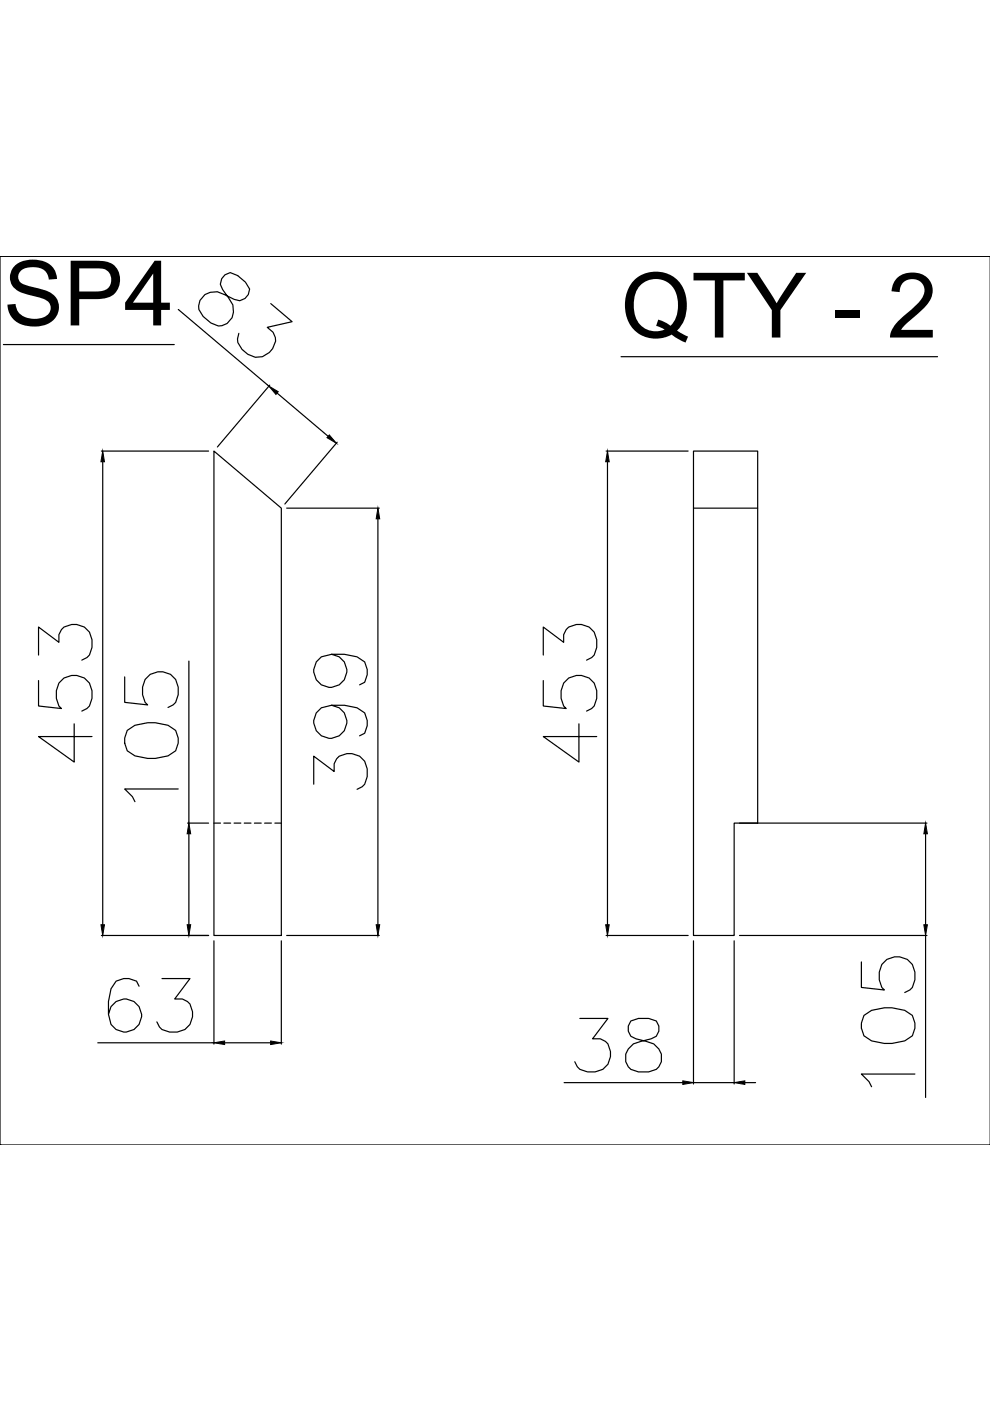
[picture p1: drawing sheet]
<svg xmlns="http://www.w3.org/2000/svg" width="210mm" height="297mm" viewBox="0 0 210 297" stroke-linecap="round" stroke-linejoin="round" font-family="sans-serif">
<defs><g id="words">
<g font-size="19.2">
<text x=".7" y="69">SP4</text>
<text x="131.7" y="71.6">QTY - 2</text>
</g>
</g></defs>
<!-- layer: 0 -->
<g fill="none" stroke="#000" stroke-width=".25">
<path d="M0 54.3h.1M0 54.3v188.5h210M0 54.3h210M.7 73.1h36.2M37.8 65.6l19.2 16.3M43.4 62.5l1.2-.5 1.5-.1 3.6 1.6a2.3 2.3 0 0 0 3.2-2.2l-.9-1.5-1.6-1.4-1.6-.6a2.3 2.3 0 0 0-1.6 3.6l1.3 1.8a3.4 3.4 0 0 1 .9 3.7 3.4 3.4 0 0 1-3.1 2.2l-1.6-.6-1.6-1.4a2.94 2.94 0 0 1 .3-4.6zM57.4 64.4l4.5 3.8-5.2 1.2a3.1 3.1 0 0 1 .4 5.3 3.8 3.8 0 0 1-5.8-.6l-.9-1.5v-.8l.2-1.1M131.7 75.6h67.1M21.5 95.6h22.7M21.8 97.9v98.2M45.4 95.6l14.2 12.1v90.6h-14.2zM57.2 81.7l-11.1 13.1"/>
<path d="M58.7 83.3l10.9 9.2M71.5 93.8l-11.1 13.1M128.5 95.6h17.4M128.8 97.9v98.2M147 95.6h13.6v78.9h-4.9v23.8h-8.7zM60.8 107.7h19.6M80.1 110v86.1M147 107.7h13.6M8.2 138.9v-6l4.3 3.3a3.1 3.1 0 0 1 3.8-3.8 3.8 3.8 0 0 1 3.2 4.9l-.5 1.6-.6 .5-1.1 .6M70.3 138.7a3.5 3.5 0 0 1 3 4.9 3.5 3.5 0 0 1-5.5 1.3 3.5 3.5 0 0 1 .3-5.6l2.2-.6h2.7l2.7 .6 1.6 1 .6 1.7v1l-.6 1.7-1.1 .5M115.2 138.9v-6l4.3 3.3a3.1 3.1 0 0 1 3.8-3.8 3.8 3.8 0 0 1 3.2 4.9l-.5 1.6-.6 .5-1 .6M8.2 144.3v5.4l4.8 .5a4.4 4.4 0 0 1 .6-6.5 3.9 3.9 0 0 1 4.4 .2 3.9 3.9 0 0 1 1.5 4.2l-.5 1.6-.6 .5-1.1 .6"/>
<path d="M15.7 153.5v8.1l-7.5-5.4h11.3M26.4 143.5v5.4l4.9 .6a4.4 4.4 0 0 1 .5-6.5 3.9 3.9 0 0 1 4.5 .1 3.9 3.9 0 0 1 1.5 4.2l-.6 1.6-.5 .6-1.1 .5M27 154.9l1.6-1.1 2.7-.6h1.6l2.7 .6 1.6 1.1 .6 1.6v1.1l-.6 1.6-1.6 1.1-2.7 .5h-1.6l-2.7-.5-1.6-1.1-.6-1.6v-1.1zM40 140.2v34.3M70.3 149.5a3.5 3.5 0 0 1 3 4.9 3.5 3.5 0 0 1-5.5 1.3 3.5 3.5 0 0 1 .3-5.6l2.2-.6h2.7l2.7 .6 1.6 1 .6 1.7v1l-.6 1.7-1.1 .5M115.2 144.3v5.4l4.8 .5a4.4 4.4 0 0 1 .6-6.5 3.9 3.9 0 0 1 4.5 .2 3.9 3.9 0 0 1 1.4 4.2l-.5 1.6-.6 .5-1 .6M122.7 153.5v8.1l-7.5-5.4h11.3M37.8 167.3h-11.4l1.7 1.6 .5 1.1M39.8 174.5h4.4M40 176.8v19.3M66.5 166.3v-6l4.3 3.3a3.1 3.1 0 0 1 3.8-3.8 3.8 3.8 0 0 1 3.3 4.9l-.6 1.6-.5 .5-1.1 .6M156.8 174.5h39.7"/>
<path d="M196.2 176.8v19.3M21.5 198.3h22.7M45.4 199.5v21.9M59.6 199.5v21.9M60.8 198.3h19.6M128.5 198.3h17.4M147 199.5v30.3M155.7 199.5v30.3M156.8 198.3h39.7M196.2 198.3v34.4M29.5 209.1l-.6-1.1-1.6-.5h-1.1l-1.6 .5-1.1 1.6-.5 2.7v2.7l.5 2.2a3.5 3.5 0 0 0 5.7 .4 3.5 3.5 0 0 0-1.4-5.6 3.5 3.5 0 0 0-4.8 3M34.3 207.5h6l-3.3 4.3a3.1 3.1 0 0 1 3.8 3.8 3.8 3.8 0 0 1-4.8 3.2l-1.7-.5-.5-.6-.5-1"/>
<path d="M122.9 215.9h6l-3.3 4.3a3.1 3.1 0 0 1 3.8 3.8 3.8 3.8 0 0 1-4.8 3.3l-1.7-.6-.5-.5-.5-1.1M133.8 216.5a2.29 2.29 0 0 0 1 3.7l2.2 .6a3.4 3.4 0 0 1 3.1 2.2 3.4 3.4 0 0 1-1 3.7l-1.6 .6h-2.1a2.97 2.97 0 0 1-2.6-1.8 2.97 2.97 0 0 1 .4-3.1l1.1-1.1 3.8-1.1a2.29 2.29 0 0 0 1-3.7l-1.6-.6h-2.1zM182.6 203.9v5.5l4.9 .5a4.4 4.4 0 0 1 .5-6.5 3.9 3.9 0 0 1 4.5 .1 3.9 3.9 0 0 1 1.5 4.2l-.6 1.7-.5 .5-1.1 .5M183.2 215.3l1.6-1.1 2.7-.5h1.6l2.7 .5 1.6 1.1 .6 1.6v1.1l-.6 1.6-1.6 1.1-2.7 .5h-1.6l-2.7-.5-1.6-1.1-.6-1.6v-1.1zM20.7 221.1h24.7M47.6 221.1h9.8M119.6 229.5h25.2M147 229.5h8.7M157.9 229.5h2.3M194 227.7h-11.4l1.7 1.6 .5 1.1M0 242.8h.1"/>
</g>
<!-- layer: HIDDEN -->
<path d="M45.4 174.5h1.3M47.5 174.5h1.4M49.6 174.5h1.5M51.8 174.5h1.4M53.9 174.5h1.5M56.1 174.5h1.4M58.3 174.5h1.3" fill="none" stroke="#000" stroke-width=".25"/>
<!-- layer: 0 -->
<g fill="#000" stroke="#000" stroke-width=".21">
<path d="M21.8 95.6l.4 2.3h-.8zM57 81.9l2 1.1-.5 .6zM69.8 92.2l1.5 1.8-2-1.2zM128.8 95.6l.4 2.3h-.8zM80.1 107.7l.4 2.3h-.7zM40 174.5l.4 2.3h-.7zM196.2 174.5l.4 2.3h-.7zM21.4 196.1h.8l-.4 2.2zM39.7 196.1h.7l-.4 2.2zM79.8 196.1h.7l-.4 2.2zM128.4 196.1h.8l-.4 2.2zM195.9 196.1h.7l-.4 2.2z"/>
<path d="M45.4 221.1l2.2-.4v.8zM57.4 220.7l2.2 .4-2.2 .4zM144.8 229.2l2.2 .3-2.2 .4zM155.7 229.5l2.2-.3v.7z"/>
</g>
<use href="#words"/>
</svg>
